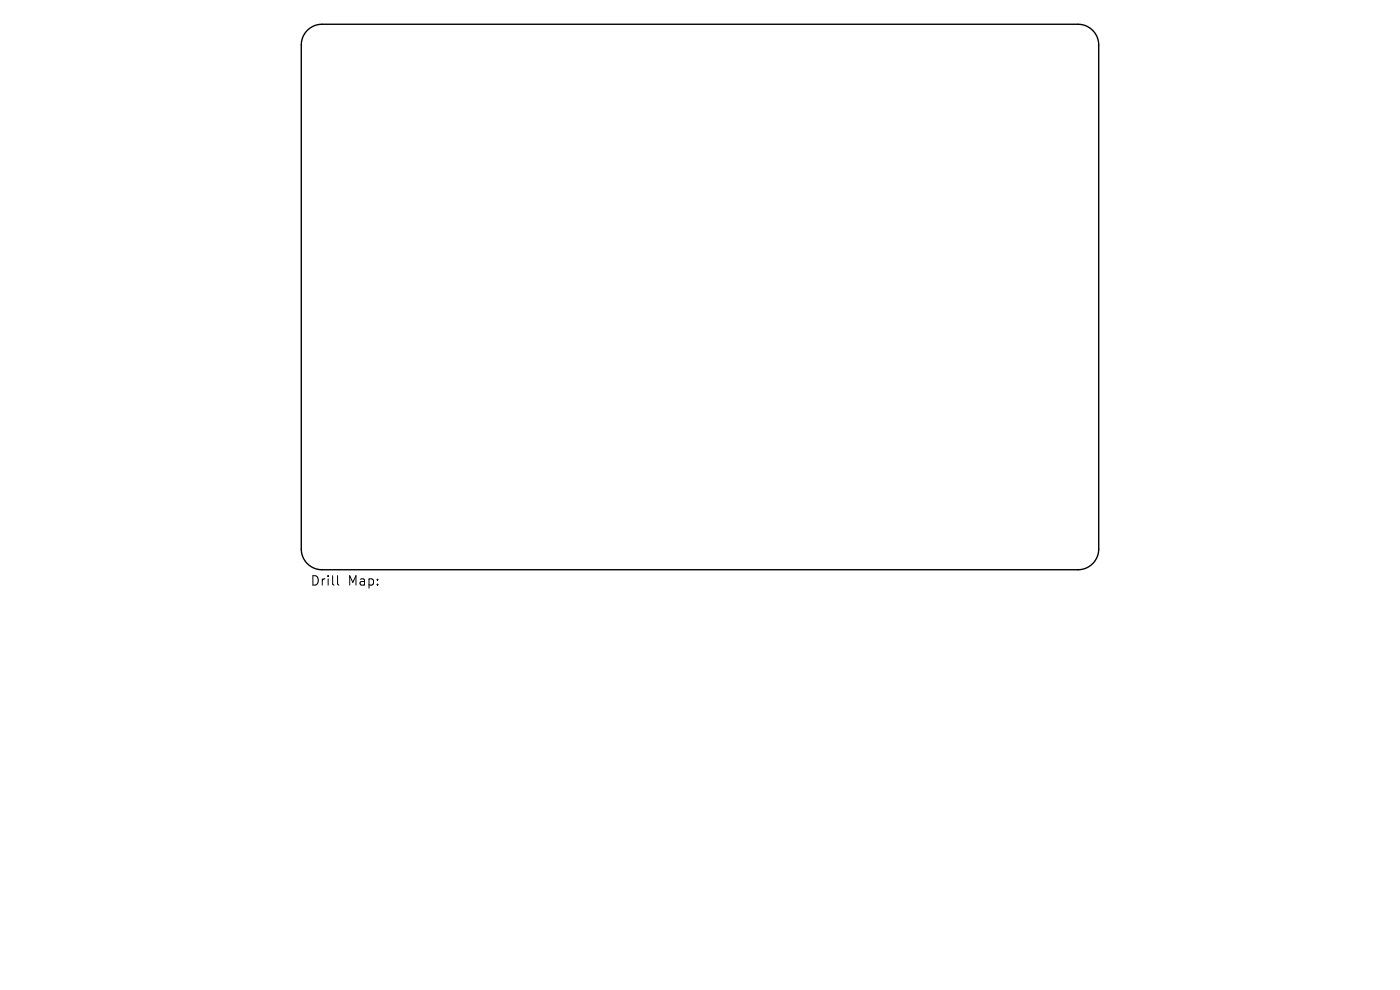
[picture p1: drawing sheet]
<svg xmlns="http://www.w3.org/2000/svg" width="297mm" height="210mm" viewBox="0 0 297 210" stroke-linecap="round" stroke-linejoin="round" font-family="sans-serif">
<defs><g id="words">
<g font-size="2.8">
<text x="65.8" y="124.5">Drill</text>
<text x="73.8" y="124.5">Map:</text>
</g>
</g></defs>
<path d="M65.2 6.4a4.4 4.4 0 0 1 3.1-1.3h160.4a4.4 4.4 0 0 1 4.4 4.4v107a4.4 4.4 0 0 1-4.4 4.4h-160.4a4.4 4.4 0 0 1-4.4-4.4v-107a4.4 4.4 0 0 1 1.3-3.1z" fill="none" stroke="#000" stroke-width=".29"/>
<path d="M71.6 122.1v1.7l.3 .3" fill="none" stroke="#000" stroke-width=".21"/>
<use href="#words"/>
</svg>
